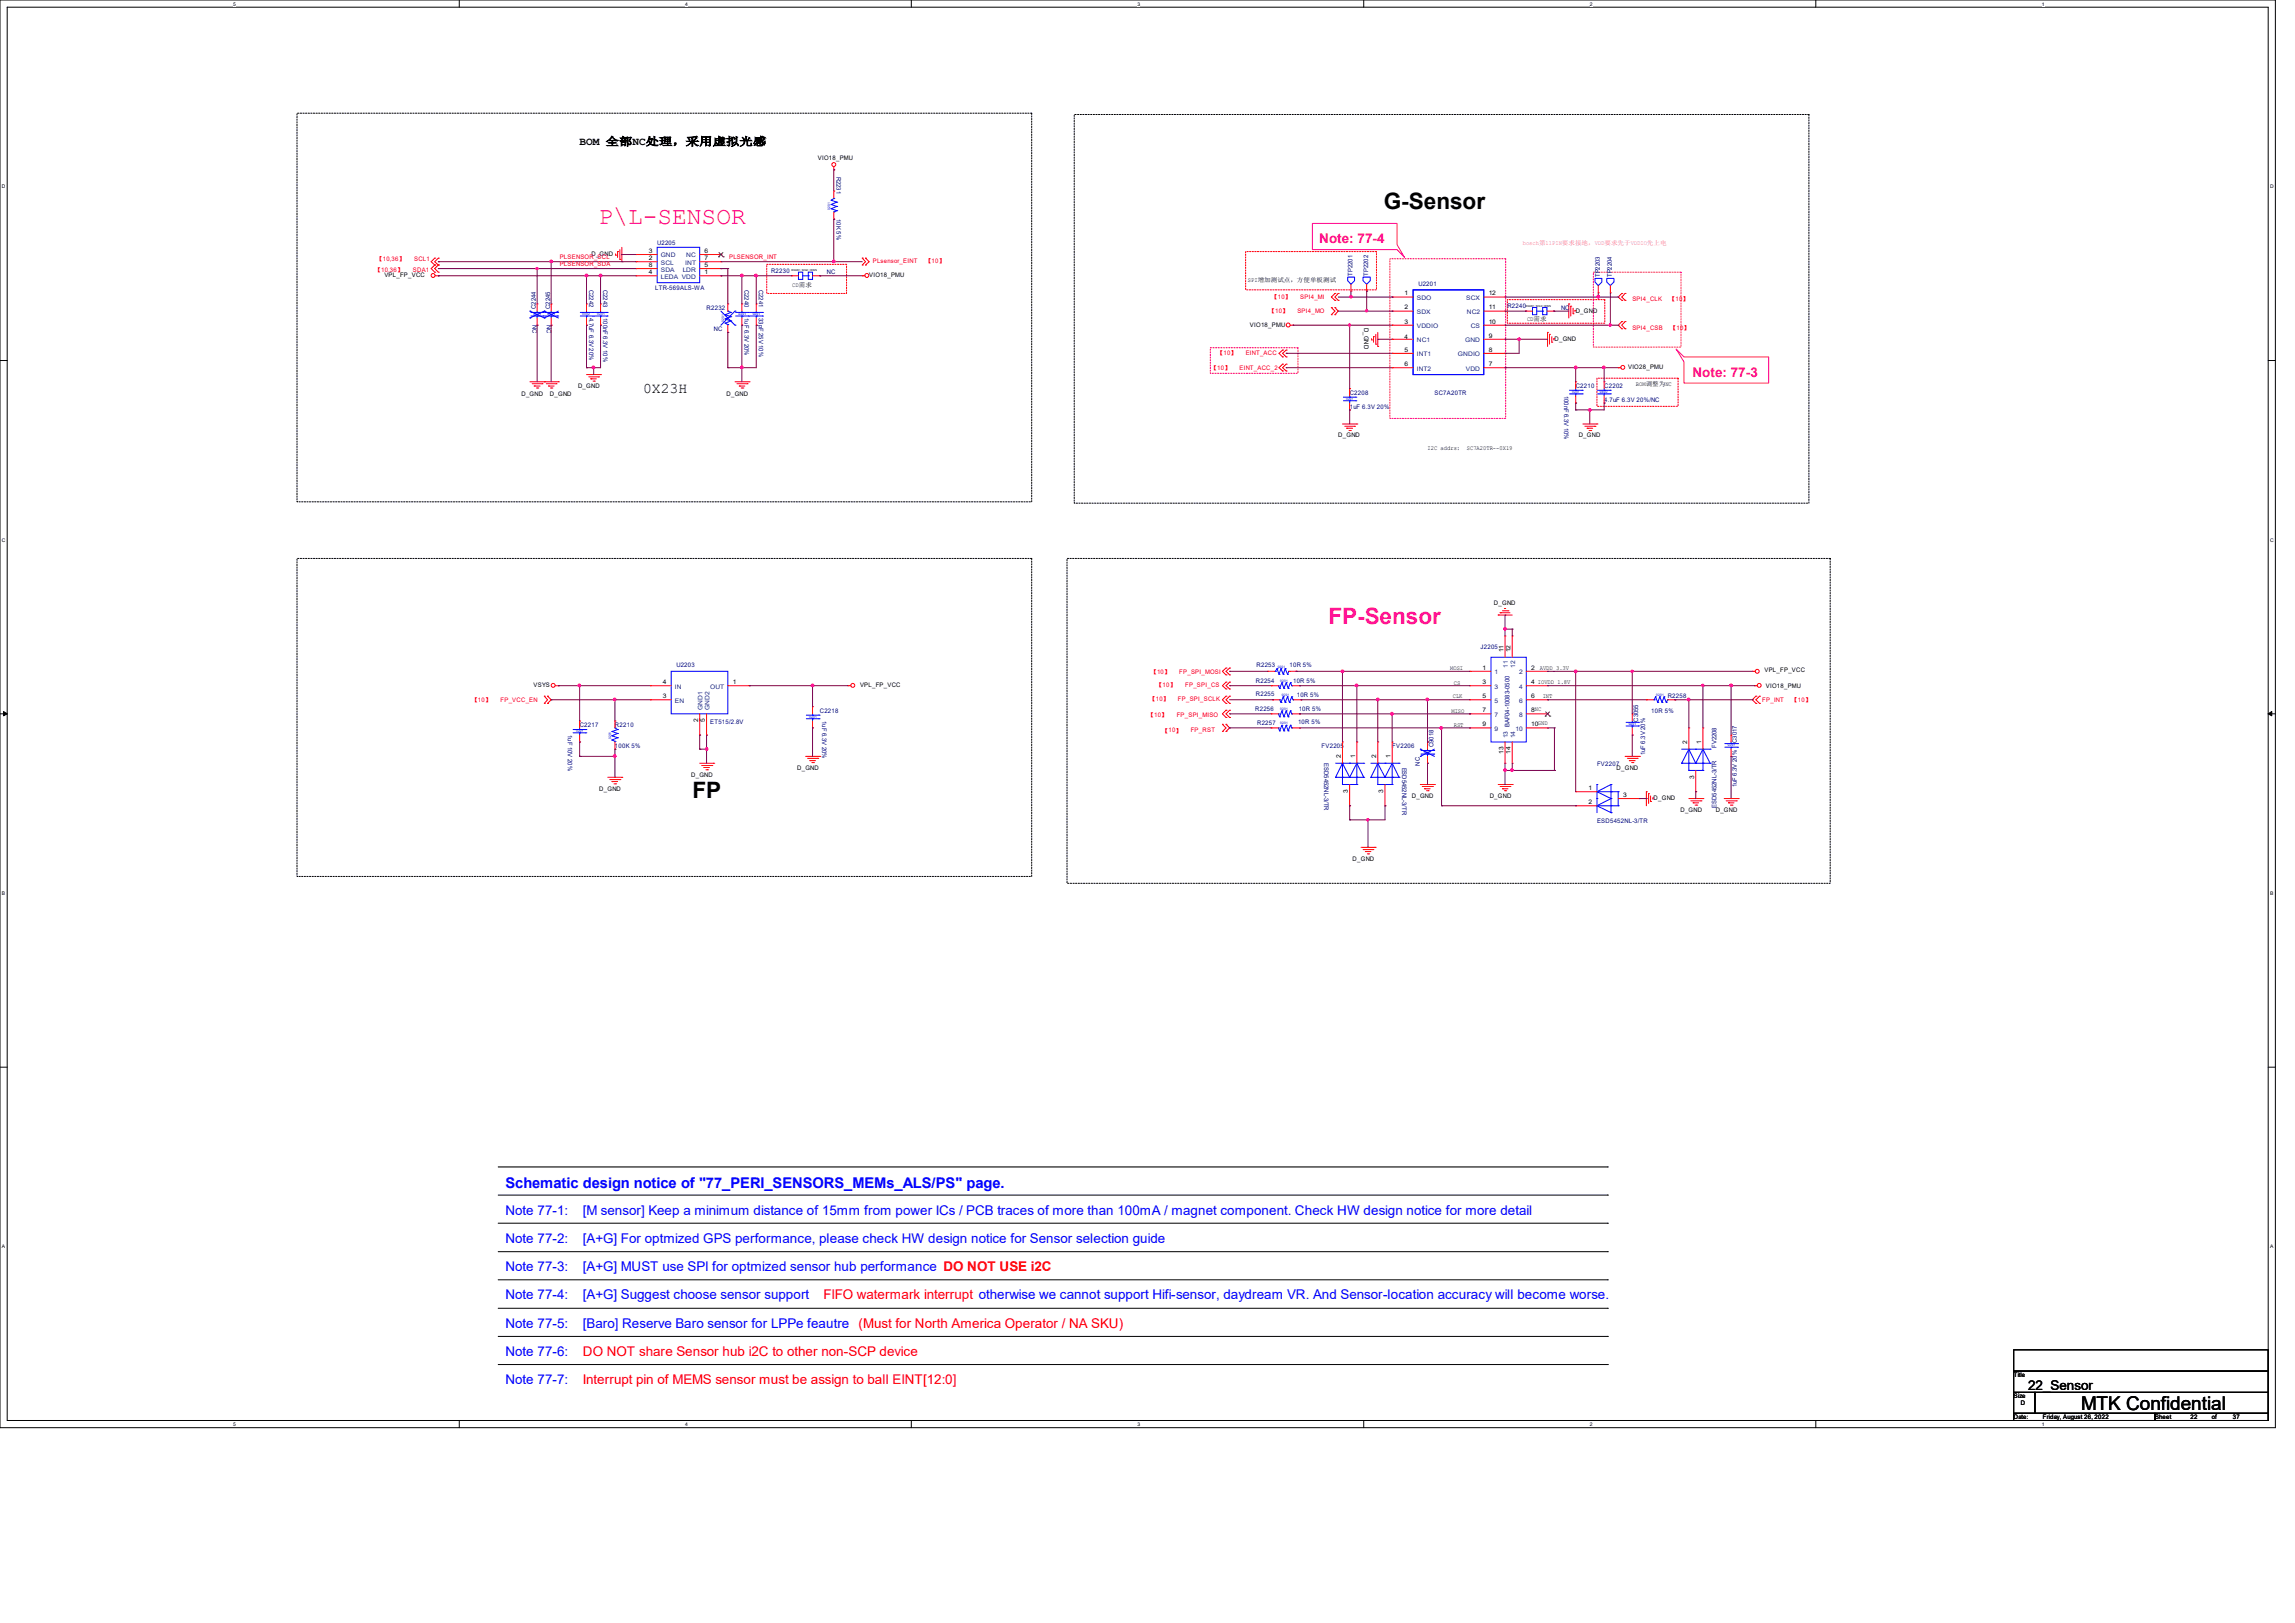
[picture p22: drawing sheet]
<svg xmlns="http://www.w3.org/2000/svg" width="297mm" height="210mm" viewBox="0 0 297 210" stroke-linecap="round" stroke-linejoin="round" font-family="sans-serif">
<defs><g id="words">
<text font-size="3.2" fill="#ff0080" x="77.5" y="29">P\L-SENSOR</text>
<g font-size="2.9">
<text x="179.1" y="27.1">G-Sensor</text>
<text x="89.6" y="103.3">FP</text>
</g>
<text font-size="2.9" fill="#f0f" x="171.9" y="80.7">FP-Sensor</text>
<text font-size="2.5" x="269.3" y="182.5">MTK Confidential</text>
<text font-size="1.9" x="83.2" y="50.9">0X23H</text>
<text font-size="1.9" fill="#00f" x="65.4" y="153.7">Schematic design notice of &quot;77_PERI_SENSORS_MEMs_ALS/PS&quot; page.</text>
<g font-size="1.7" fill="#ff0080">
<text x="170.7" y="31.5">Note: 77-4</text>
<text x="219" y="48.7">Note: 77-3</text>
</g>
<g font-size="1.7" fill="#00f">
<text x="65.4" y="157.2">Note 77-1:</text>
<text x="65.4" y="160.8">Note 77-2:</text>
<text x="75.4" y="157.2">[M sensor] Keep a minimum distance of 15mm from power ICs / PCB traces of more than 100mA / magnet component. Check HW design notice for more detail</text>
<text x="75.4" y="160.8">[A+G] For optmized GPS performance, please check HW design notice for Sensor selection guide</text>
<text x="65.4" y="164.5">Note 77-3:</text>
<text x="75.4" y="164.5">[A+G] MUST use SPI for optmized sensor hub performance DO NOT USE i2C</text>
<text x="65.4" y="168.1">Note 77-4:</text>
<text x="65.4" y="171.8">Note 77-5:</text>
<text x="75.4" y="171.8">[Baro] Reserve Baro sensor for LPPe feautre (Must for North America Operator / NA SKU)</text>
<text x="75.4" y="168.1">[A+G] Suggest choose sensor support</text>
<text x="65.4" y="175.5">Note 77-6:</text>
<text x="65.4" y="179.1">Note 77-7:</text>
</g>
<g font-size="1.7" fill="#f00">
<text x="106.6" y="168.1">FIFO watermark interrupt otherwise we cannot support Hifi-sensor, daydream VR. And Sensor-location accuracy will become worse.</text>
<text x="75.4" y="175.5">DO NOT share Sensor hub i2C to other non-SCP device</text>
<text x="75.4" y="179.1">Interrupt pin of MEMS sensor must be assign to ball EINT[12:0]</text>
</g>
<text font-size="1.7" x="262.5" y="179.9">22_Sensor</text>
<text font-size="1.4" x="75" y="18.8">BOM 全部NC处理，采用虚拟光感</text>
<g font-size=".8">
<text x="105.8" y="20.7">VIO18_PMU</text>
<text x="49.7" y="35.9">VPL_FP_VCC</text>
<text x="76.5" y="33.1">D_GND</text>
<text x="83.9" y="32.7">3</text>
<text x="83.9" y="35.5">4</text>
<text x="83.9" y="33.7">2</text>
<text x="83.9" y="34.5">8</text>
<text x="91.2" y="33.7">7</text>
<text x="91.2" y="34.5">5</text>
<text x="91.2" y="32.7">6</text>
<text x="91.2" y="35.5">1</text>
<text x="112.5" y="35.9">VIO18_PMU</text>
<text x="102.5" y="37.1">CD需求</text>
<text x="161.5" y="36.5">SPI增加测试点，方便单板测试</text>
<text x="181.8" y="38.2">1</text>
<text x="181.8" y="40">2</text>
<text x="181.8" y="41.9">3</text>
<text x="192.7" y="41.9">10</text>
<text x="192.7" y="40">11</text>
<text x="192.7" y="38.2">12</text>
<text x="197.6" y="41.6">CD需求</text>
<text x="203.9" y="40.5">D_GND</text>
<text x="161.8" y="42.3">VIO18_PMU</text>
<text x="176.6" y="42.5" transform="rotate(90 176.6 42.5)">D_GND</text>
<text x="181.8" y="43.9">4</text>
<text x="181.8" y="45.5">5</text>
<text x="181.8" y="47.4">6</text>
<text x="192.7" y="47.4">7</text>
<text x="192.7" y="45.5">8</text>
<text x="192.7" y="43.7">9</text>
<text x="201.2" y="44.1">D_GND</text>
<text x="210.7" y="47.8">VIO28_PMU</text>
<text x="67.5" y="51.2">D_GND</text>
<text x="71.2" y="51.2">D_GND</text>
<text x="74.8" y="50.2">D_GND</text>
<text x="94" y="51.2">D_GND</text>
<text x="211.7" y="50">BOM调整为NC</text>
<text x="173.2" y="56.6">D_GND</text>
<text x="184.7" y="58.3">I2C addrs:</text>
<text x="189.8" y="58.3">SC7A20TR--0X19</text>
<text x="204.3" y="56.6">D_GND</text>
<text x="193.3" y="78.3">D_GND</text>
<text x="69" y="88.9">VSYS</text>
<text x="85.8" y="88.5">4</text>
<text x="94.8" y="88.5">1</text>
<text x="111.3" y="88.9">VPL_FP_VCC</text>
<text x="187.7" y="86.7">MOSI</text>
<text x="188.1" y="88.6">CS</text>
<text x="191.9" y="86.7">1</text>
<text x="191.9" y="88.5">3</text>
<text x="194.6" y="84.4" transform="rotate(-90 194.6 84.4)">11</text>
<text x="195.5" y="84.4" transform="rotate(-90 195.5 84.4)">12</text>
<text x="198.2" y="88.5">4 IOVDD 1.8V</text>
<text x="198.2" y="86.7">2</text>
<text x="199.3" y="86.7">AVDD_3.3V</text>
<text x="228.4" y="87">VPL_FP_VCC</text>
<text x="228.5" y="89">VIO18_PMU</text>
<text x="85.8" y="90.3">3</text>
<text x="90.3" y="93.5" transform="rotate(-90 90.3 93.5)">2</text>
<text x="91.2" y="93.5" transform="rotate(-90 91.2 93.5)">5</text>
<text x="187.8" y="92.2">MISO</text>
<text x="188" y="90.4">CLK</text>
<text x="188.1" y="94.1">RST</text>
<text x="191.9" y="90.3">5</text>
<text x="191.9" y="92.2">7</text>
<text x="191.9" y="94">9</text>
<text x="198.2" y="94">10GND</text>
<text x="198.2" y="92.2">8NC</text>
<text x="198.2" y="90.3">6</text>
<text x="199.7" y="90.4">INT</text>
<text x="89.5" y="100.5">D_GND</text>
<text x="103.2" y="99.6">D_GND</text>
<text x="173.5" y="98.1" transform="rotate(-90 173.5 98.1)">2</text>
<text x="175.4" y="98.1" transform="rotate(-90 175.4 98.1)">1</text>
<text x="178.1" y="98.1" transform="rotate(-90 178.1 98.1)">2</text>
<text x="180" y="98.1" transform="rotate(-90 180 98.1)">1</text>
<text x="194.6" y="97.6" transform="rotate(-90 194.6 97.6)">13</text>
<text x="195.5" y="97.6" transform="rotate(-90 195.5 97.6)">14</text>
<text x="209.2" y="99.6">D_GND</text>
<text x="218.3" y="96.3" transform="rotate(-90 218.3 96.3)">2</text>
<text x="219.2" y="100.8" transform="rotate(-90 219.2 100.8)">3</text>
<text x="220.2" y="96.3" transform="rotate(-90 220.2 96.3)">1</text>
<text x="77.6" y="102.4">D_GND</text>
<text x="174.4" y="102.6" transform="rotate(-90 174.4 102.6)">3</text>
<text x="179" y="102.6" transform="rotate(-90 179 102.6)">3</text>
<text x="182.7" y="103.3">D_GND</text>
<text x="192.8" y="103.3">D_GND</text>
<text x="205.6" y="102.2">1</text>
<text x="205.6" y="104.1">2</text>
<text x="210.1" y="103.1">3</text>
<text x="214" y="103.5">D_GND</text>
<text x="217.5" y="105.1">D_GND</text>
<text x="222" y="105.1">D_GND</text>
<text x="175.1" y="111.4">D_GND</text>
<text x="260.6" y="178.2">Title</text>
<text x="260.6" y="180.9">Size</text>
<text x="260.6" y="183.6">Date:</text>
<text x="261.5" y="181.8">D</text>
<text x="264.4" y="183.6">Friday, August 26, 2022</text>
<text x="278.9" y="183.6">Sheet</text>
<text x="283.5" y="183.6">22</text>
<text x="286.2" y="183.6">of</text>
<text x="289" y="183.6">37</text>
</g>
<g font-size=".8" fill="#000080">
<text x="108.2" y="22.9" transform="rotate(90 108.2 22.9)">R2231</text>
<text x="108.2" y="28.4" transform="rotate(90 108.2 28.4)">10K 5%</text>
<text x="85.1" y="31.7">U2205</text>
<text x="99.8" y="35.3">R2230</text>
<text x="107" y="35.5">NC</text>
<text x="175" y="35.7" transform="rotate(-90 175 35.7)">TP2201</text>
<text x="177.1" y="35.7" transform="rotate(-90 177.1 35.7)">TP2202</text>
<text x="207" y="35.9" transform="rotate(-90 207 35.9)">TP2203</text>
<text x="208.6" y="35.9" transform="rotate(-90 208.6 35.9)">TP2204</text>
<text x="69.3" y="40" transform="rotate(-90 69.3 40)">C2244</text>
<text x="71.2" y="40" transform="rotate(-90 71.2 40)">C2245</text>
<text x="76.2" y="37.5" transform="rotate(90 76.2 37.5)">C2242</text>
<text x="76.2" y="41.2" transform="rotate(90 76.2 41.2)">4.7uF 6.3V 20%</text>
<text x="78.1" y="37.5" transform="rotate(90 78.1 37.5)">C2243</text>
<text x="78.1" y="41.2" transform="rotate(90 78.1 41.2)">100nF 6.3V 10%</text>
<text x="84.8" y="37.5">LTR-569ALS-WA</text>
<text x="91.4" y="40.1">R2232</text>
<text x="96.3" y="37.5" transform="rotate(90 96.3 37.5)">C2240</text>
<text x="96.3" y="41.2" transform="rotate(90 96.3 41.2)">1uF 6.3V 20%</text>
<text x="98.2" y="37.5" transform="rotate(90 98.2 37.5)">C2241</text>
<text x="98.2" y="41.2" transform="rotate(90 98.2 41.2)">33pF 25V 10%</text>
<text x="183.6" y="37">U2201</text>
<text x="195.1" y="39.9">R2240</text>
<text x="202" y="40.1">NC</text>
<text x="68.9" y="42.1" transform="rotate(90 68.9 42.1)">NC</text>
<text x="70.8" y="42.1" transform="rotate(90 70.8 42.1)">NC</text>
<text x="92.4" y="42.8">NC</text>
<text x="174.7" y="51.1">C2208</text>
<text x="174.7" y="52.9">1uF 6.3V 20%</text>
<text x="185.6" y="51.1">SC7A20TR</text>
<text x="202.4" y="51.2" transform="rotate(90 202.4 51.2)">100nF 6.3V 10%</text>
<text x="203.9" y="50.2">C2210</text>
<text x="207.6" y="50.2">C2202</text>
<text x="207.6" y="52">4.7uF 6.3V 20%/NC</text>
<text x="191.6" y="84">J2205</text>
<text x="87.5" y="86.4">U2203</text>
<text x="162.5" y="88.4">R2254</text>
<text x="162.6" y="86.4">R2253</text>
<text x="166.9" y="86.4">10R 5%</text>
<text x="167.4" y="88.4">10R 5%</text>
<text x="73.5" y="95.1" transform="rotate(90 73.5 95.1)">1uF 10V 20%</text>
<text x="75" y="94.1">C2217</text>
<text x="79.6" y="94.1">R2210</text>
<text x="91.9" y="93.7">ET515/2.8V</text>
<text x="106.1" y="92.2">C2218</text>
<text x="106.4" y="93.3" transform="rotate(90 106.4 93.3)">1uF 6.3V 20%</text>
<text x="162.4" y="91.9">R2256</text>
<text x="162.5" y="90.1">R2255</text>
<text x="162.7" y="93.8">R2257</text>
<text x="167.8" y="90.2">10R 5%</text>
<text x="168" y="93.7">10R 5%</text>
<text x="168.1" y="91.9">10R 5%</text>
<text x="195.4" y="94.1" transform="rotate(-90 195.4 94.1)">BAF04-10083-0500</text>
<text x="212" y="93.4" transform="rotate(-90 212 93.4)">C3055</text>
<text x="213.7" y="92.2">10R 5%</text>
<text x="215.8" y="90.4">R2258</text>
<text x="79.6" y="96.8">100K 5%</text>
<text x="171" y="96.8">FV2205</text>
<text x="171.4" y="98.8" transform="rotate(90 171.4 98.8)">ESD5452NL-3/TR</text>
<text x="180.2" y="96.8">FV2206</text>
<text x="181.5" y="99.3" transform="rotate(90 181.5 99.3)">ESD5452NL-3/TR</text>
<text x="183.8" y="99.1" transform="rotate(-90 183.8 99.1)">NC</text>
<text x="185.5" y="96.7" transform="rotate(-90 185.5 96.7)">C9018</text>
<text x="206.7" y="99.1">FV2207</text>
<text x="212.9" y="97.8" transform="rotate(-90 212.9 97.8)">1uF 6.3V 20%</text>
<text x="222.2" y="96.8" transform="rotate(-90 222.2 96.8)">FV2208</text>
<text x="224.8" y="101.9" transform="rotate(-90 224.8 101.9)">1uF 6.3V 20%</text>
<text x="224.8" y="96.1" transform="rotate(-90 224.8 96.1)">C3017</text>
<text x="206.7" y="106.5">ESD5452NL-3/TR</text>
<text x="222.2" y="104.5" transform="rotate(-90 222.2 104.5)">ESD5452NL-3/TR</text>
</g>
<g font-size=".8" fill="#f00">
<text x="48.6" y="35.2">【10,36】</text>
<text x="48.8" y="33.8">【10,36】</text>
<text x="53.4" y="35.2">SDA1</text>
<text x="53.6" y="33.8">SCL1</text>
<text x="72.4" y="33.5">PLSENSOR_SCL</text>
<text x="72.4" y="34.4">PLSENSOR_SDA</text>
<text x="94.4" y="33.5">PLSENSOR_INT</text>
<text x="113" y="34.1">PLsensor_EINT</text>
<text x="119.8" y="34.1">【10】</text>
<text x="164.3" y="40.6">【10】</text>
<text x="164.6" y="38.7">【10】</text>
<text x="167.9" y="40.6">SPI4_MO</text>
<text x="168.3" y="38.7">SPI4_MI</text>
<text x="211.3" y="39">SPI4_CLK</text>
<text x="216.1" y="39">【10</text>
<text x="217.8" y="39">】</text>
<text x="156.8" y="47.9">【10】</text>
<text x="157.6" y="45.9">【10】</text>
<text x="160.4" y="47.9">EINT_ACC_2</text>
<text x="161.2" y="45.9">EINT_ACC</text>
<text x="211.3" y="42.7">SPI4_CSB</text>
<text x="216.2" y="42.7">【10】</text>
<text x="149" y="87.2">【10】</text>
<text x="149.7" y="88.9">【10】</text>
<text x="152.6" y="87.2">FP_SPI_MOSI</text>
<text x="153.4" y="88.9">FP_SPI_CS</text>
<text x="61.1" y="90.8">【10】</text>
<text x="64.8" y="90.8">FP_VCC_EN</text>
<text x="148.6" y="92.8">【10】</text>
<text x="148.8" y="90.8">【10】</text>
<text x="150.5" y="94.8">【10】</text>
<text x="152.3" y="92.7">FP_SPI_MISO</text>
<text x="152.4" y="90.8">FP_SPI_SCLK</text>
<text x="154.1" y="94.8">FP_RST</text>
<text x="228.1" y="90.8">FP_INT</text>
<text x="231.9" y="90.8">【10】</text>
</g>
<g font-size=".8" fill="#004080">
<text x="85.5" y="33.3">GND</text>
<text x="85.5" y="34.2">SCL</text>
<text x="85.5" y="35.1">SDA</text>
<text x="88.4" y="35.1">LDR</text>
<text x="88.7" y="34.2">INT</text>
<text x="88.8" y="33.3">NC</text>
<text x="85.5" y="36.1">LEDA VDD</text>
<text x="183.4" y="38.8">SDO</text>
<text x="183.4" y="40.6">SDX</text>
<text x="189.7" y="38.8">SCX</text>
<text x="189.8" y="40.6">NC2</text>
<text x="183.4" y="42.5">VDDIO</text>
<text x="183.4" y="44.3">NC1</text>
<text x="183.4" y="46.1">INT1</text>
<text x="183.4" y="48">INT2</text>
<text x="188.7" y="46.1">GNDIO</text>
<text x="189.6" y="44.3">GND</text>
<text x="189.7" y="48">VDD</text>
<text x="190.3" y="42.5">CS</text>
<text x="87.3" y="89.1">IN</text>
<text x="91.9" y="89.1">OUT</text>
<text x="193.4" y="87.2">1</text>
<text x="193.4" y="89.1">3</text>
<text x="195.1" y="86.4" transform="rotate(-90 195.1 86.4)">11</text>
<text x="196.1" y="86.4" transform="rotate(-90 196.1 86.4)">12</text>
<text x="196.6" y="89.1">4</text>
<text x="196.6" y="87.2">2</text>
<text x="87.3" y="90.9">EN</text>
<text x="90.9" y="91.9" transform="rotate(-90 90.9 91.9)">GND1</text>
<text x="91.8" y="91.9" transform="rotate(-90 91.8 91.9)">GND2</text>
<text x="193.4" y="90.9">5</text>
<text x="193.4" y="92.7">7</text>
<text x="193.4" y="94.6">9</text>
<text x="195.1" y="95.5" transform="rotate(-90 195.1 95.5)">13</text>
<text x="196.1" y="95.5" transform="rotate(-90 196.1 95.5)">14</text>
<text x="196.1" y="94.6">10</text>
<text x="196.6" y="92.7">8</text>
<text x="196.6" y="90.9">6</text>
</g>
<text font-size=".8" fill="#f0f" x="197.1" y="31.7">bosch第11PIN要求接地，VDD要求先于VDDIO先上电</text>
<g font-size=".6">
<text x="30.2" y=".7">5</text>
<text x="88.7" y=".7">4</text>
<text x="147.2" y=".7">3</text>
<text x="205.7" y=".7">2</text>
<text x="264.2" y=".7">1</text>
<text x=".3" y="24.4">D</text>
<text x="293.8" y="24.4">D</text>
<text x=".3" y="70.1">C</text>
<text x="293.8" y="70.1">C</text>
<text x=".3" y="115.8">B</text>
<text x="293.8" y="115.8">B</text>
<text x=".3" y="161.5">A</text>
<text x="293.8" y="161.5">A</text>
<text x="30.2" y="184.5">5</text>
<text x="88.7" y="184.5">4</text>
<text x="147.2" y="184.5">3</text>
<text x="205.7" y="184.5">2</text>
<text x="264.2" y="184.5">1</text>
</g>
<g font-size=".4" fill="#00f">
<text x="107.4" y="27.2" transform="rotate(-90 107.4 27.2)">0201</text>
<text x="69" y="40.8">0201</text>
<text x="70.9" y="40.8">0201</text>
<text x="75.4" y="40.8">0402</text>
<text x="77.3" y="40.8">0201</text>
<text x="93.7" y="41.7" transform="rotate(-90 93.7 41.7)">0201</text>
<text x="95.6" y="40.8">0201</text>
<text x="97.4" y="40.8">0201</text>
<text x="174.2" y="51.7">0201</text>
<text x="203.5" y="50.8">0201</text>
<text x="207.1" y="50.8">0402</text>
<text x="165.4" y="86.4">0201</text>
<text x="165.7" y="88.2">0201</text>
<text x="74.5" y="94.7">0201</text>
<text x="79.1" y="95.7" transform="rotate(-90 79.1 95.7)">0201</text>
<text x="104.7" y="92.9">0201</text>
<text x="165.7" y="91.9">0201</text>
<text x="165.7" y="93.7">0201</text>
<text x="165.9" y="90">0201</text>
<text x="210.8" y="93.8">0201</text>
<text x="214.3" y="90">0201</text>
<text x="184.3" y="97.5">0201</text>
<text x="223.6" y="96.6">0201</text>
</g>
<g font-size=".3">
<text x="102.4" y="35.1">RS0201_SOLD_OPEN</text>
<text x="197.4" y="39.7">RS0201_SOLD_OPEN</text>
</g>
</g></defs>
<path d="M0 0h294.5v184.7h-294.5zM.9 .9h292.6v182.9h-292.6z" fill="none" stroke="#000" stroke-width=".13"/>
<g fill="#fff">
<path d="M30.2 .1h.3v.7h-.3z"/>
<path d="M30.2 183.9h.3v.8h-.3z"/>
</g>
<path d="M59.4 0v.9M59.4 183.8v.9" fill="none" stroke="#000" stroke-width=".13"/>
<g fill="#fff">
<path d="M88.7 .1h.3v.7h-.3z"/>
<path d="M88.7 183.9h.3v.8h-.3z"/>
</g>
<path d="M117.9 0v.9M117.9 183.8v.9" fill="none" stroke="#000" stroke-width=".13"/>
<g fill="#fff">
<path d="M147.2 .1h.3v.7h-.3z"/>
<path d="M147.2 183.9h.3v.8h-.3z"/>
</g>
<path d="M176.5 0v.9M176.5 183.8v.9" fill="none" stroke="#000" stroke-width=".13"/>
<g fill="#fff">
<path d="M205.7 .1h.4v.7h-.4z"/>
<path d="M205.7 183.9h.4v.8h-.4z"/>
</g>
<path d="M235 0v.9M235 183.8v.9" fill="none" stroke="#000" stroke-width=".13"/>
<g fill="#fff">
<path d="M264.2 .1h.4v.7h-.4z"/>
<path d="M264.2 183.9h.4v.8h-.4z"/>
<path d="M.3 23.8h.4v.7h-.4z"/>
<path d="M293.8 23.8h.5v.7h-.5z"/>
<path d="M.3 69.5h.4v.7h-.4z"/>
<path d="M293.8 69.5h.5v.7h-.5z"/>
</g>
<path d="M0 46.7h.9M293.5 46.7h1" fill="none" stroke="#000" stroke-width=".13"/>
<g fill="#fff">
<path d="M.3 115.2h.4v.8h-.4z"/>
<path d="M293.8 115.2h.4v.8h-.4z"/>
</g>
<path d="M0 92.4h.9M293.5 92.4h1" fill="none" stroke="#000" stroke-width=".13"/>
<path d="M.5 92.1l.4 .3-.4 .2zM293.5 92.4l.5-.3v.5z" fill="#000" stroke="#000" stroke-width=".13"/>
<g fill="#fff">
<path d="M.3 161h.3v.7h-.3z"/>
<path d="M293.8 161h.4v.7h-.4z"/>
</g>
<g fill="none" stroke="#000" stroke-width=".13">
<path d="M38.4 14.6h95.1v50.3h-95.1zM139 14.8h95.1v50.3h-95.1zM38.4 72.3h95.1v41.1h-95.1zM138.1 72.3h98.8v42h-98.8zM0 138.1h.9M293.5 138.1h1M64.5 154.6h143.5M64.5 151h143.5M64.5 158.3h143.5M208 154.6h.1M208 151h.1M208 158.3h.1"/>
<path d="M64.5 162h143.5M64.5 165.6h143.5M64.5 169.3h143.5M64.5 172.9h143.5M64.5 176.6h143.5M208 162h.1M208 165.6h.1M208 169.3h.1M208 172.9h.1M208 176.6h.1M260.6 174.7h32.9v2.7h-32.9zM260.6 177.4h32.9v2.8h-32.9z"/>
<path d="M260.6 182.9h18.3v.9h-18.3zM260.6 180.2h2.8v2.7h-2.8zM263.4 180.2h30.1v2.7h-30.1zM278.9 182.9h14.6v.9h-14.6z"/>
</g>
<path d="M169.8 28.9h11v2.8l1 1.6-1-1h-11zM179.9 33.5h15v20.6h-15zM206.2 35.2h11.4v9.7h-11.4zM156.6 45h11.4v3.3h-11.4zM216.9 45.2l1 1h11v3.4h-11v-2.8z" fill="none" stroke="#ff0080" stroke-width=".13"/>
<g fill="none" stroke="#f00" stroke-width=".13">
<path d="M56.3 33.4h.1M56.3 34.3h.1M56.3 35.2h.1M56.3 33.4l-.5 .5 .5 .4M56.3 34.3l-.5 .5 .5 .4M56.3 35.7h.4M56.7 35.7h.1M56.7 33.4h.1M56.7 34.3h.1M56.7 35.2h.1M56.7 33.4l-.4 .5 .4 .4M56.7 34.3l-.4 .5 .4 .4"/>
<path d="M69.5 39.3h.1M69.5 39.3v1M71.3 39.3h.1M71.3 39.3v1M75.9 39.3h.1M75.9 39.3v1M77.7 39.3h.1M77.7 39.3v1M79.7 33h.1M79.7 32.9v.1M79.9 32.6h.1M79.9 32.6v.7"/>
<path d="M80.2 33.6h.1M80.2 32.3v1.3M80.5 33.9h.1M80.5 32v1.9M82.3 32.9h.1M82.3 35.7h.1M82.3 33.9h.1M82.3 34.8h.1M82.3 35.7h2.7M82.3 32.9h2.7M82.3 33.9h2.7M82.3 34.8h2.7"/>
<path d="M90.6 35.7h2.7M90.6 32.9h2.7M90.6 33.9h2.7M90.6 34.8h2.7M93.3 33.9h.1M93.3 34.8h.1M93.3 32.9h.1M93.3 35.7h.1M94.2 39.3h.1M94.2 39.3v1M96 39.3h.1M96 39.3v1"/>
<path d="M97.9 39.3h.1M97.9 39.3v1M99.2 34.2h10.4v3.8h-10.4zM102.4 35.7h.1M102.4 35.7h.9M105.2 35.7h.9M106.1 35.7h.1M107.9 22h.1M107.9 28.4h.1M107.9 24.7h.1M107.9 21.6v.4M107.9 24.7v.9"/>
<path d="M107.9 27.4v1M111.6 35.7h.1M111.6 34.3h.1M111.6 33.4h.1M111.6 35.7h.3M111.6 33.4l.4 .5-.4 .4M112 34.3h.1M112 33.4h.1M112 33.4l.5 .5-.5 .4M161.2 32.6h16.9v4.9h-16.9zM172.3 39.8h.1M172.3 39.8l.5 .5-.5 .4"/>
<path d="M172.8 38.9h.1M172.8 38h.1M172.8 39.8h.1M172.8 38l-.5 .4 .5 .5M172.8 39.8l.4 .5-.4 .4M173.2 38.9h.1M173.2 38h.1M173.2 38l-.4 .4 .4 .5M174.8 37.7h.1M174.8 36.8v.9M176.9 37.7h.1M176.9 36.8v.9"/>
<path d="M180.2 38.4h.1M180.2 38.4h2.7M192 38.4h2.8M194.8 38.4h.1M195.1 38.8h12.6v3h-12.6zM203 39.3h.1M203 39.3v1.8M203.3 39.6h.1M203.3 39.6v1.3M203.6 39.9v.7M206.8 37.9h.1M206.8 37v.9"/>
<path d="M208.4 37.9h.1M208.4 37v.9M209.9 38h.1M209.9 38.9h.1M209.9 38l-.5 .4 .5 .5M210.3 38.9h.1M210.3 38h.1M210.3 38l-.4 .4 .4 .5M68.6 49.4h3.7M68.9 49.7h1.2M69.1 50h.1M69.1 50h.8"/>
<path d="M69.4 50.2h.2M69.5 42.1h.1M69.5 41.1v1M69.6 50.2h.1M70.1 49.7h.1M70.4 49.4h.1M70.7 49.7h1.3M71 50h.1M71 50h.7M71.2 50.2h.2M71.3 42.1h.1M71.3 41.1v1"/>
<path d="M71.4 50.2h.1M72 49.7h.1M72.3 49.4h.1M75.9 42.1h.1M75.9 48.5h1.8M75.9 41.1v1M76.2 48.8h1.3M76.5 49h.1M76.5 49h.7M76.8 49.3h.1M76.9 49.3h.1M77.5 48.8h.1"/>
<path d="M77.7 48.5h.1M77.7 42.1h.1M77.7 41.1v1M94.2 43h.1M94.2 42.1v.9M95.1 49.4h1.8M95.4 49.7h1.3M95.7 50h.1M95.7 50h.7M95.9 50.2h.2M96 42.1h.1M96 41.1v1"/>
<path d="M96.1 50.2h.1M96.7 49.7h.1M96.9 49.4h.1M97.9 42.1h.1M97.9 41.1v1M166 46.2h.1M166 45.3h.1M166 48h.1M166 47.1h.1M166 45.3l-.5 .4 .5 .5M166 47.1l-.5 .5 .5 .4M166.5 46.2h.1"/>
<path d="M166.5 45.3h.1M166.5 48h.1M166.5 47.1h.1M166.5 45.3l-.5 .4 .5 .5M166.5 47.1l-.5 .5 .5 .4M167 42.1h.3M167.3 42.1h.1M172.3 40.7h.1M172.8 40.7h.1M173.7 54.9h1.9M174 55.2h1.3M174.3 55.4h.1"/>
<path d="M174.3 55.4h.7M174.6 55.7h.2M174.7 50.3h.1M174.7 53h.1M174.7 50.3v.9M174.7 52.2v.8M174.8 55.7h.1M175.3 55.2h.1M175.6 54.9h.1M177.5 44h.1M177.5 43.8v.2M177.8 43.6h.1"/>
<path d="M177.8 43.6v.7M178.1 44.5h.1M178.1 43.3v1.2M178.3 44.8h.1M178.3 43v1.8M180.2 40.3h.1M180.2 42.1h.1M180.2 43.9h.1M180.2 45.7h.1M180.2 47.6h.1M180.2 42.1h2.7M180.2 47.6h2.7"/>
<path d="M180.2 40.3h2.7M180.2 43.9h2.7M180.2 45.7h2.7M192 42.1h2.8M192 47.6h2.8M192 40.3h2.8M192 43.9h2.8M192 45.7h2.8M194.8 47.6h.1M194.8 45.7h.1M194.8 43.9h.1M194.8 42.1h.1"/>
<path d="M194.8 40.3h.1M197.4 40.3h.1M197.4 40.3h.9M200.2 40.3h.9M200.3 43h.1M200.3 43v1.8M200.5 43.3h.1M200.5 43.3v1.2M200.8 44.3h.1M200.8 43.6v.7M201.1 43.8h.1M201.1 40.3h.1"/>
<path d="M201.1 43.8v.2M203.6 40.6h.1M203.8 40.2h.1M203.8 40.2v.1M203.9 49.4h.1M203.9 52.2h.1M203.9 49.4v.9M203.9 51.2v1M204.9 54.9h1.8M205.1 55.2h1.3M205.4 55.4h.1M205.4 55.4h.7"/>
<path d="M205.7 55.7h.2M205.9 55.7h.1M206.4 55.2h.1M206.7 48.9h10.5v3.7h-10.5zM206.7 54.9h.1M207.6 49.4h.1M207.6 52.2h.1M207.6 49.4v.9M207.6 51.2v1M209.4 47.6h.1M209.4 47.6h.4M209.9 42.5h.1"/>
<path d="M209.9 41.6h.1M209.9 41.6l-.5 .5 .5 .4M210.3 41.6h.1M210.3 42.5h.1M210.3 41.6l-.4 .5 .4 .4M193.9 79.6h.1M193.9 79.6h1.8M194.1 79.3h.1M194.1 79.3h1.3M194.4 79h.8M194.7 78.7h.1M194.7 78.7h.2"/>
<path d="M195.2 79h.1M70.4 91h.1M70.4 90.1h.1M70.4 90.1l.5 .5-.5 .4M70.9 90.1h.1M70.9 91h.1M70.9 90.1l.4 .5-.4 .4M71.9 88.7h.4M72.3 88.7h.1M75 93.3h.1M75 96h.1M75 93.3v.9"/>
<path d="M75 95.1v.9M79.6 93.3h.1M79.6 96.9h.1M79.6 93.3v.9M79.6 96v.9M84.2 88.7h.1M84.2 90.6h.1M84.2 88.7h2.7M84.2 90.6h2.7M90.6 95.1h.1M90.6 98.8h1.8M90.6 92.4v2.7"/>
<path d="M90.8 99.1h1.3M91.1 99.3h.1M91.1 99.3h.7M91.4 99.6h.2M91.4 95.1h.1M91.4 92.4v2.7M91.6 99.6h.1M92.1 99.1h.1M92.4 98.8h.1M94.2 88.7h2.7M96.9 88.7h.1M104.3 97.9h1.8"/>
<path d="M104.5 98.1h1.3M104.8 98.4h.1M104.8 98.4h.7M105.1 98.7h.2M105.2 91.4h.1M105.2 94.2h.1M105.2 91.4v1M105.2 93.3v.9M105.3 98.7h.1M105.8 98.1h.1M106.1 97.9h.1M109.7 88.7h.1"/>
<path d="M109.7 88.7h.4M158.2 94.7h.1M158.2 93.7h.1M158.2 93.7l.5 .5-.5 .5M158.7 87.3h.1M158.7 86.4h.1M158.7 89.2h.1M158.7 88.3h.1M158.7 91h.1M158.7 90.1h.1M158.7 92.8h.1M158.7 91.9h.1"/>
<path d="M158.7 93.7h.1M158.7 94.7h.1M158.7 86.4l-.5 .5 .5 .4M158.7 88.3l-.5 .4 .5 .5M158.7 90.1l-.5 .5 .5 .4M158.7 91.9l-.5 .5 .5 .4M158.7 93.7l.4 .5-.4 .5M159.1 87.3h.1M159.1 86.4h.1M159.1 89.2h.1M159.1 88.3h.1M159.1 91h.1"/>
<path d="M159.1 90.1h.1M159.1 92.8h.1M159.1 91.9h.1M159.1 86.4l-.4 .5 .4 .4M159.1 88.3l-.4 .4 .4 .5M159.1 90.1l-.4 .5 .4 .4M159.1 91.9l-.4 .5 .4 .4M164 86.9h.1M164 86.9h1M164.5 92.4h.1M164.5 88.7h.1M164.5 94.2h.1"/>
<path d="M164.5 88.7h.9M164.5 92.4h.9M164.5 94.2h.9M164.7 90.6h.1M164.7 90.6h.9M166.8 86.9h.9M167.3 88.7h.9M167.3 92.4h.9M167.3 94.2h.9M167.4 90.6h1M167.7 86.9h.1M168.2 92.4h.1"/>
<path d="M168.2 88.7h.1M168.2 94.2h.1M168.4 90.6h.1M173.7 96h.1M173.7 96v2.8M175.6 96h.1M175.6 96v2.8M178.3 96h.1M178.3 96v2.8M180.2 96h.1M180.2 96v2.8M184.7 96h.1"/>
<path d="M184.7 98.8h.1M184.7 96v.9M184.7 97.9v.9M190.2 86.9h.1M190.2 88.7h.1M190.2 90.6h.1M190.2 92.4h.1M190.2 94.2h.1M190.2 88.7h2.8M190.2 86.9h2.8M190.2 90.6h2.8M190.2 92.4h2.8"/>
<path d="M190.2 94.2h2.8M194.8 82.3h.1M194.8 98.8h.1M194.8 82.3v2.7M194.8 96v2.8M195.7 82.3h.1M195.7 98.8h.1M195.7 82.3v2.7M195.7 96v2.8M197.5 88.7h2.8M197.5 86.9h2.8M197.5 90.6h2.8"/>
<path d="M197.5 92.4h2.8M197.5 94.2h2.8M200.3 94.2h.1M200.3 92.4h.1M200.3 90.6h.1M200.3 88.7h.1M200.3 86.9h.1M210.3 97.9h1.9M210.6 98.1h1.3M210.9 98.4h.1M210.9 98.4h.7M211.2 98.7h.1"/>
<path d="M211.2 92.4h.1M211.2 95.1h.1M211.2 92.4v.9M211.2 94.2v.9M211.3 98.7h.1M211.9 98.1h.1M212.2 97.9h.1M213.1 90.6h.1M213.1 90.6h.9M215.8 90.6h.9M216.7 90.6h.1M218.6 94.2h.1"/>
<path d="M218.6 94.2v2.7M219.5 99.7v2.7M220.4 94.2h.1M220.4 94.2v2.7M224 95.1h.1M224 97.9h.1M224 95.1v.9M224 96.9v1M226.8 86.9h.1M226.8 86.9h.4M227.1 88.7h.1M227.1 88.7h.3"/>
<path d="M227.2 91h.1M227.2 90.1h.1M227.2 90.1l-.4 .5 .4 .4M227.7 90.1h.1M227.7 91h.1M227.7 90.1l-.5 .5 .5 .4M78.7 100.6h1.8M78.9 100.9h1.3M79.2 101.1h.1M79.2 101.1h.7M79.5 101.4h.2M79.7 101.4h.1"/>
<path d="M80.2 100.9h.1M80.5 100.6h.1M174.7 104.3h.1M174.7 101.5v2.8M176.1 109.6h1.9M176.4 109.9h1.3M176.7 110.2h.1M176.7 110.2h.7M177 110.5h.1M177.1 110.5h.1M177.7 109.9h.1M178 109.6h.1"/>
<path d="M179.2 104.3h.1M179.2 101.5v2.8M183.8 101.5h1.8M184.1 101.8h1.3M184.4 102.1h.1M184.4 102.1h.7M184.6 102.3h.2M184.8 102.3h.1M185.4 101.8h.1M185.6 101.5h.1M193.9 101.5h1.8M194.1 101.8h1.3"/>
<path d="M194.4 102.1h.1M194.4 102.1h.8M194.7 102.3h.2M194.9 102.3h.1M195.4 101.8h.1M195.7 101.5h.1M203.9 102.4h.1M203.9 104.3h.1M203.9 102.4h2.8M203.9 104.3h2.8M209.4 103.3h2.8M212.2 103.3h.1"/>
<path d="M213.1 102.4h.1M213.1 102.4v1.9M213.4 102.7h.1M213.4 102.7v1.3M213.6 103.7h.1M213.6 103v.7M213.9 103.3h.1M213.9 103.3v.1M218.6 103.3h1.8M218.8 103.6h1.3M219.1 103.9h.1M219.1 103.9h.7"/>
<path d="M219.4 104.2h.2M219.5 102.4h.1M219.6 104.2h.1M220.1 103.6h.1M220.4 103.3h.1M223.1 103.3h1.9M223.4 103.6h1.3M223.7 103.9h.1M223.7 103.9h.7M223.9 104.2h.3M224.2 104.2h.1M224.7 103.6h.1"/>
<path d="M225 103.3h.1"/>
<circle cx="56" cy="35.6" r=".25"/>
<circle cx="107.9" cy="21.3" r=".25"/>
<circle cx="112.2" cy="35.6" r=".25"/>
<circle cx="166.7" cy="42.1" r=".25"/>
<circle cx="210" cy="47.5" r=".25"/>
<circle cx="71.6" cy="88.7" r=".25"/>
<circle cx="110.4" cy="88.7" r=".25"/>
<circle cx="227.4" cy="86.9" r=".25"/>
<circle cx="227.7" cy="88.7" r=".25"/>
</g>
<g fill="none" stroke="#00f" stroke-width=".13">
<path d="M85 32h5.6v4.6h-5.6zM103.3 35.2h.6v1h-.6zM103.9 35.7h.7M104.6 35.2h.6v1h-.6zM104.6 35.7h.1M107.6 25.9h.1M107.6 26.5h.1M107.6 27h.1M107.6 25.9l.7 .3M107.6 26.5l.7 .2M107.6 27l.7 .3M107.9 27.4h.1"/>
<path d="M107.9 25.7h.1M107.9 25.7l-.3 .2M107.9 25.6v.1M108.3 26.2h.1M108.3 26.7h.1M108.3 27.3h.1M108.3 26.2l-.7 .3M108.3 26.7l-.7 .3M108.3 27.3l-.4 .1M174.4 35.9h.9v.4l-.5 .5-.4-.5zM176.4 35.9h.9v.4l-.4 .5-.5-.5zM182.9 37.5h9.1v11h-9.1z"/>
<path d="M198.3 39.8h.6v.9h-.6zM199.6 39.8h.6v.9h-.6zM206.4 36h.9v.5l-.5 .5-.4-.5zM207.9 36h1v.5l-.5 .5-.5-.5zM68.6 41.1h.1M68.6 40.3h.1M68.6 40.3l1.8 .8M68.7 40.9h1.6M68.7 40.4h1.6M69.5 40.4h.1M69.5 40.9h.1M69.5 40.3v.1"/>
<path d="M69.5 40.9v.2M70.3 40.9h.1M70.3 40.4h.1M70.4 41.1h.1M70.4 40.3h.1M70.4 40.3l-1.8 .8M70.4 40.3l1.9 .8M70.5 40.9h1.7M70.5 40.4h1.7M71.3 40.4h.1M71.3 40.9h.1M71.3 40.3v.1"/>
<path d="M71.3 40.9v.2M72.2 40.9h.1M72.2 40.4h.1M72.3 40.3l-1.9 .8M75.1 40.9h1.7M75.1 40.4h1.7M75.9 40.4h.1M75.9 40.9h.1M75.9 40.3v.1M75.9 40.9v.2M76.8 40.9h.1M76.8 40.4h.1"/>
<path d="M76.9 40.9h1.7M76.9 40.4h1.7M77.7 40.4h.1M77.7 40.9h.1M77.7 40.3v.1M77.7 40.9v.2M78.6 40.9h.1M78.6 40.4h.1M93.3 40.3l1.8 1.8M93.9 41.8h.1M93.9 41.3h.1M93.9 40.7h.1"/>
<path d="M93.9 41.8l.3 .2M93.9 41.3l.7 .2M93.9 40.7l.7 .3M94.2 40.3h.1M94.2 42h.1M94.2 40.3l.4 .1M94.2 42v.1M94.6 41.5h.1M94.6 41h.1M94.6 40.4h.1M94.6 41.5l-.7 .3M94.6 41l-.7 .3"/>
<path d="M94.6 40.4l-.7 .3M95.1 40.3h.1M95.1 42.1h.1M95.1 40.3l-1.8 1.8M95.2 40.9h1.7M95.2 40.4h1.7M96 40.4h.1M96 40.9h.1M96 40.3v.1M96 40.9v.2M96.9 40.9h.1M96.9 40.4h.1"/>
<path d="M97 40.9h1.7M97 40.4h1.7M97.9 40.4h.1M97.9 40.9h.1M97.9 40.3v.1M97.9 40.9v.2M98.7 40.9h.1M98.7 40.4h.1M173.9 51.9h1.6M173.9 51.4h1.6M174.7 51.4h.1M174.7 51.9h.1"/>
<path d="M174.7 51.2v.2M174.7 51.9v.3M175.5 51.9h.1M175.5 51.4h.1M198.9 40.3h.7M199.6 40.3h.1M203.1 51h1.7M203.1 50.5h1.7M203.9 50.5h.1M203.9 51h.1M203.9 50.3v.2M203.9 51v.2"/>
<path d="M204.8 51h.1M204.8 50.5h.1M206.8 51h1.6M206.8 50.5h1.6M207.6 50.5h.1M207.6 51h.1M207.6 50.3v.2M207.6 51v.2M208.4 51h.1M208.4 50.5h.1M74.2 94.8h1.6M74.2 94.4h1.6"/>
<path d="M75 94.4h.1M75 94.8h.1M75 94.2v.2M75 94.8v.3M75.8 94.8h.1M75.8 94.4h.1M79.2 95.8h.1M79.2 95.2h.1M79.2 94.7h.1M79.2 95.8l.4 .1M79.2 95.2l.7 .3M79.2 94.7l.7 .2"/>
<path d="M79.6 94.2h.1M79.6 95.9h.1M79.6 94.2l.3 .2M79.6 95.9v.1M79.9 95.5h.1M79.9 94.9h.1M79.9 94.4h.1M79.9 95.5l-.7 .3M79.9 94.9l-.7 .3M79.9 94.4l-.7 .3M86.9 86.9h7.3v5.5h-7.3zM104.4 93h1.6"/>
<path d="M104.4 92.5h1.6M105.2 92.5h.1M105.2 93h.1M105.2 92.4v.1M105.2 93v.3M106 93h.1M106 92.5h.1M165 86.9h.1M165.1 86.9h.1M165.3 86.5h.1M165.3 86.5l-.2 .4M165.3 86.5l.2 .7"/>
<path d="M165.4 92.4h.1M165.4 88.7h.1M165.4 94.2h.1M165.4 92.4l.2 .4M165.4 88.7l.2 .4M165.4 94.2l.2 .4M165.5 87.2h.1M165.6 90.6h.1M165.6 92.8h.1M165.6 89.1h.1M165.6 94.6h.1M165.6 90.6l.2 .3"/>
<path d="M165.8 90.9h.1M165.8 86.5h.1M165.8 86.5l-.3 .7M165.8 86.5l.3 .7M165.9 92h.1M165.9 88.3h.1M165.9 93.9h.1M165.9 88.3l.3 .8M165.9 92l.3 .8M165.9 92l-.3 .8M165.9 88.3l-.3 .8M165.9 93.9l.3 .7"/>
<path d="M165.9 93.9l-.3 .7M166.1 90.2h.1M166.1 87.2h.1M166.1 90.2l.2 .7M166.1 90.2l-.3 .7M166.2 92.8h.1M166.2 89.1h.1M166.2 94.6h.1M166.3 90.9h.1M166.3 86.5h.1M166.3 86.5l-.2 .7M166.3 86.5l.3 .7"/>
<path d="M166.5 92h.1M166.5 88.3h.1M166.5 93.9h.1M166.5 92l.2 .8M166.5 92l-.3 .8M166.5 88.3l.2 .8M166.5 88.3l-.3 .8M166.5 93.9l.2 .7M166.5 93.9l-.3 .7M166.6 90.2h.1M166.6 87.2h.1M166.6 90.2l.3 .7"/>
<path d="M166.6 90.2l-.3 .7M166.7 92.8h.1M166.7 89.1h.1M166.7 94.6h.1M166.8 86.9h.1M166.8 86.9l-.2 .3M166.9 90.9h.1M167 92h.1M167 88.3h.1M167 93.9h.1M167 92l.2 .4M167 92l-.3 .8"/>
<path d="M167 88.3l.2 .4M167 88.3l-.3 .8M167 93.9l.2 .3M167 93.9l-.3 .7M167.2 90.2h.1M167.2 92.4h.1M167.2 88.7h.1M167.2 94.2h.1M167.2 90.2l.1 .4M167.2 90.2l-.3 .7M167.3 90.6h.1M172.8 98.8h3.7"/>
<path d="M173.7 98.8h.1M173.7 98.8l-.9 1.8M173.7 98.8l1 1.8M173.7 98.8v2.7M174.7 98.8h.1M175.6 98.8h.1M175.6 98.8l-.9 1.8M175.6 98.8l.9 1.8M175.6 98.8v2.7M176.5 98.8h.1M177.4 98.8h3.7M178.3 98.8h.1"/>
<path d="M178.3 98.8l-.9 1.8M178.3 98.8l.9 1.8M178.3 98.8v2.7M179.2 98.8h.1M180.2 98.8h.1M180.2 98.8l-1 1.8M180.2 98.8l.9 1.8M180.2 98.8v2.7M181.1 98.8h.1M183.8 97.9h.1M183.8 96.9h.1M183.8 96.9l1.8 1"/>
<path d="M183.9 97.6h1.6M183.9 97.1h1.6M184.7 97.1h.1M184.7 97.6h.1M184.7 96.9v.2M184.7 97.6v.3M185.5 97.6h.1M185.5 97.1h.1M185.6 96.9l-1.8 1M193 85h4.5v11h-4.5zM210.4 93.9h1.6M210.4 93.5h1.6"/>
<path d="M211.2 93.5h.1M211.2 93.9h.1M211.2 93.3v.2M211.2 93.9v.3M212 93.9h.1M212 93.5h.1M214 90.6h.1M214.1 90.6h.1M214.2 90.2h.1M214.2 90.2l-.1 .4M214.2 90.2l.3 .7M214.5 90.9h.1"/>
<path d="M214.8 90.2h.1M214.8 90.2l-.3 .7M214.8 90.2l.3 .7M215.1 90.9h.1M215.3 90.2h.1M215.3 90.2l-.2 .7M215.3 90.2l.3 .7M215.6 90.9h.1M215.8 90.6h.1M215.8 90.6l-.2 .3M217.6 98.8h.1M217.6 98.8h3.7"/>
<path d="M217.6 96.9h3.7M218.6 96.9h.1M218.6 98.8h.1M218.6 99.7h.1M218.6 96.9l-1 1.9M218.6 96.9l.9 1.9M218.6 96.9v2.8M218.6 99.7h1.8M219.5 98.8h.1M219.5 96.9h.1M220.4 96.9h.1M220.4 98.8h.1"/>
<path d="M220.4 99.7h.1M220.4 96.9l-.9 1.9M220.4 96.9l.9 1.9M220.4 96.9v2.8M221.3 98.8h.1M221.3 96.9h.1M223.2 96.7h1.7M223.2 96.2h1.7M224 96.2h.1M224 96.7h.1M224 96v.2M224 96.7v.2"/>
<path d="M224.9 96.7h.1M224.9 96.2h.1M172.8 100.6h.1M172.8 100.6h3.7M173.7 100.6h.1M173.7 101.5h.1M173.7 101.5h1.9M174.7 100.6h.1M175.6 100.6h.1M175.6 101.5h.1M176.5 100.6h.1M177.4 100.6h.1"/>
<path d="M177.4 100.6h3.7M178.3 100.6h.1M178.3 101.5h.1M178.3 101.5h1.9M179.2 100.6h.1M180.2 100.6h.1M180.2 101.5h.1M181.1 100.6h.1M206.7 102.4h.1M206.7 101.5h.1M206.7 104.3h.1M206.7 103.3h.1"/>
<path d="M206.7 102.4l1.8 .9M206.7 101.5v3.7M206.7 104.3l1.8 .9M206.7 104.3h2.7M206.7 102.4h2.7M208.5 103.3h.1M208.5 101.5h.1M208.5 105.2h.1M208.5 104.3h.1M208.5 102.4h.1M208.5 101.5v3.7M208.5 101.5l-1.8 .9"/>
<path d="M208.5 103.3l-1.8 1M209.4 104.3h.1M209.4 102.4h.1M209.4 102.4v1.9"/>
</g>
<path d="M93 33.2h.1M93 32.7l.6 .5M93.6 32.7l-.6 .5M93.6 33.2h.1M200 92.7h.1M200 92.1l.6 .6M200.5 92.1l-.5 .6M200.6 92.7h.1" fill="none" stroke="#804000" stroke-width=".13"/>
<g fill="none" stroke="#800040" stroke-width=".13">
<path d="M56.7 33.9h.1M56.7 34.8h.1M56.7 35.7h.1M56.7 33.9h25.6M56.7 34.8h25.6M56.7 35.7h25.6M69.5 34.8h.1M69.5 34.8v4.5M71.3 33.9h.1M71.3 33.9v5.4M75.9 35.7h.1M75.9 35.7v3.6"/>
<path d="M77.7 35.7h.1M77.7 35.7v3.6M80.5 32.9h.1M80.5 32.9h1.8M93.3 35.7h.1M93.3 34.8h.1M93.3 33.9h18.3M93.3 34.8h.9M93.3 35.7h9.1M94.2 34.8h.1M94.2 34.8v4.5M96 35.7h.1"/>
<path d="M96 35.7v3.6M97.9 35.7h.1M97.9 35.7v3.6M106.1 35.7h.1M106.1 35.7h5.5M107.9 22h.1M107.9 28.4h.1M107.9 33.9h.1M107.9 22v2.7M107.9 28.4v5.5M173.2 38.4h7M174.8 38.4h.1"/>
<path d="M174.8 37.7v.7M176.9 37.7h.1M176.9 37.7v2.6M180.2 38.4h.1M194.8 38.4h14.6M206.8 38.4h.1M206.8 37.9v.5M208.4 37.9v4.2M209.4 38.4h.1M69.5 42.1h.1M69.5 42.1v7.3M71.3 42.1h.1"/>
<path d="M71.3 42.1v7.3M75.9 42.1h.1M75.9 47.6h.1M75.9 42.1v5.5M76.8 47.6h.1M76.8 47.6v.9M77.7 42.1h.1M77.7 42.1v5.5h-1.8M94.2 43h.1M94.2 47.6h.1M94.2 43v4.6M96 42.1h.1"/>
<path d="M96 47.6h.1M96 42.1v7.3M97.9 42.1h.1M97.9 42.1v5.5h-3.7M166.5 45.7h.1M166.5 47.6h.1M166.5 45.7h13.7M166.5 47.6h13.7M167.3 42.1h.1M167.3 42.1h12.9M173.2 40.3h7M174.7 42.1h.1"/>
<path d="M174.7 53h.1M174.7 42.1v8.2M174.7 53v1.9M176.9 40.3h.1M178.3 43.9h.1M178.3 43.9h1.9M180.2 40.3h.1M194.8 43.9h.1M194.8 45.7h.1M194.8 47.6h.1M194.8 40.3h2.6M194.8 42.1h14.6"/>
<path d="M194.8 43.9h5.5M194.8 47.6h14.6M196.6 43.9h.1M196.6 43.9v1.8h-1.8M197.4 40.3h.1M201.1 40.3h.1M201.1 40.3h1.9M203.9 47.6h.1M203.9 52.2h.1M203.9 53h.1M203.9 47.6v1.8M203.9 52.2v.8"/>
<path d="M205.7 53h.1M205.7 53v1.9M207.6 47.6h.1M207.6 52.2h.1M207.6 47.6v1.8M207.6 52.2v.8h-3.7M208.4 42.1h.1M209.4 42.1h.1M194.8 79.6h.1M194.8 79.6v2.7M71.3 90.6h.1M71.3 90.6h12.9"/>
<path d="M72.3 88.7h.1M72.3 88.7h11.9M75 88.7h.1M75 96h.1M75 97.9h.1M75 88.7v4.6M75 96v1.9M75 97.9h4.6M79.6 90.6h.1M79.6 97.9h.1M79.6 96.9h.1M79.6 90.6v2.7"/>
<path d="M79.6 96.9v3.7M90.6 95.1h.1M90.6 96.9h.1M90.6 95.1v1.8M90.6 96.9h.8M91.4 95.1h.1M91.4 96.9h.1M91.4 95.1v3.7M96.9 88.7h.1M96.9 88.7h12.8M105.2 88.7h.1M105.2 94.2h.1"/>
<path d="M105.2 88.7v2.7M105.2 94.2v3.7M159.1 86.9h.1M159.1 92.4h.1M159.1 94.2h.1M159.1 88.7h.1M159.1 88.7h5.4M159.1 90.6h5.6M159.1 86.9h4.9M159.1 92.4h5.4M159.1 94.2h5.4M164.7 90.6h.1"/>
<path d="M167.7 86.9h.1M167.7 86.9h22.5M168.2 88.7h.1M168.2 92.4h.1M168.2 88.7h22M168.2 92.4h22M168.2 94.2h22M168.4 90.6h.1M168.4 90.6h21.8M173.7 86.9h.1M173.7 86.9v9.1M175.6 88.7h.1"/>
<path d="M175.6 88.7v7.3M178.3 90.6h.1M178.3 90.6v5.4M180.2 92.4h.1M180.2 92.4v3.6M184.7 98.8h.1M184.7 96h.1M184.7 90.6h.1M184.7 90.6v5.4M184.7 98.8v2.7M186.6 94.2h.1M186.6 94.2v10.1"/>
<path d="M190.2 92.4h.1M190.2 94.2h.1M194.8 99.7h.1M194.8 81.4h.1M194.8 98.8v2.7M194.8 99.7h6.4M194.8 81.4h.9M195.7 99.7h.1M195.7 81.4h.1M195.7 81.4v.9M195.7 98.8v.9M200.3 90.6h.1"/>
<path d="M200.3 88.7h26.8M200.3 90.6h12.8M200.3 86.9h26.5M200.3 94.2h.9M201.2 99.7h.1M201.2 94.2h.1M201.2 94.2v5.5M203.9 86.9h.1M203.9 86.9v15.5M211.2 86.9h.1M211.2 95.1h.1M211.2 86.9v5.5"/>
<path d="M211.2 95.1v2.8M216.7 90.6h.1M216.7 90.6h10.1M218.6 90.6h.1M218.6 90.6v3.6M220.4 88.7h.1M220.4 88.7v5.5M224 88.7h.1M224 97.9h.1M224 88.7v6.4M224 97.9v5.4M226.8 90.6h.1"/>
<path d="M174.7 104.3h.1M174.7 106.1h.1M174.7 104.3v1.8M177 106.1h.1M177 106.1v3.5M179.2 104.3h.1M179.2 104.3v1.8h-4.5M186.6 104.3h.1M186.6 104.3h17.3M194.8 101.5h.1M203.9 104.3h.1M212.2 103.3h.9"/>
<path d="M213.1 103.3h.1M219.5 102.4h.1M219.5 102.4v.9"/>
</g>
<g fill="#f0f" stroke="#f0f" stroke-width=".13">
<circle cx="206.8" cy="38.4" r=".17"/>
<circle cx="176.8" cy="40.2" r=".15"/>
<circle cx="174.6" cy="42.1" r=".15"/>
<circle cx="208.4" cy="42.1" r=".15"/>
<circle cx="196.6" cy="43.9" r=".17"/>
<circle cx="203.9" cy="47.5" r=".17"/>
<circle cx="207.6" cy="47.5" r=".17"/>
<circle cx="75" cy="88.7" r=".17"/>
<circle cx="105.2" cy="88.7" r=".17"/>
<circle cx="79.5" cy="90.5" r=".17"/>
<circle cx="91.4" cy="96.9" r=".17"/>
<circle cx="79.5" cy="97.8" r=".17"/>
<circle cx="211.2" cy="86.9" r=".15"/>
<circle cx="224" cy="88.7" r=".17"/>
<circle cx="218.5" cy="90.5" r=".17"/>
<circle cx="186.5" cy="94.2" r=".17"/>
<circle cx="173.7" cy="86.9" r=".17"/>
<circle cx="175.6" cy="88.7" r=".17"/>
<circle cx="178.3" cy="90.5" r=".17"/>
<circle cx="180.1" cy="92.4" r=".17"/>
<circle cx="203.9" cy="86.9" r=".17"/>
<circle cx="71.3" cy="33.8" r=".17"/>
<circle cx="107.9" cy="33.8" r=".17"/>
<circle cx="69.5" cy="34.8" r=".15"/>
<circle cx="75.9" cy="35.6" r=".17"/>
<circle cx="77.7" cy="35.6" r=".17"/>
<circle cx="96" cy="35.6" r=".17"/>
<circle cx="96" cy="47.5" r=".17"/>
<circle cx="76.8" cy="47.5" r=".17"/>
<circle cx="97.8" cy="35.6" r=".17"/>
<circle cx="177" cy="106.1" r=".15"/>
<circle cx="184.7" cy="90.5" r=".17"/>
<circle cx="220.4" cy="88.7" r=".15"/>
<circle cx="205.7" cy="53" r=".17"/>
<circle cx="194.8" cy="99.7" r=".17"/>
<circle cx="195.7" cy="99.7" r=".17"/>
<circle cx="194.8" cy="81.4" r=".17"/>
<circle cx="174.8" cy="38.4" r=".17"/>
</g>
<use href="#words"/>
</svg>
